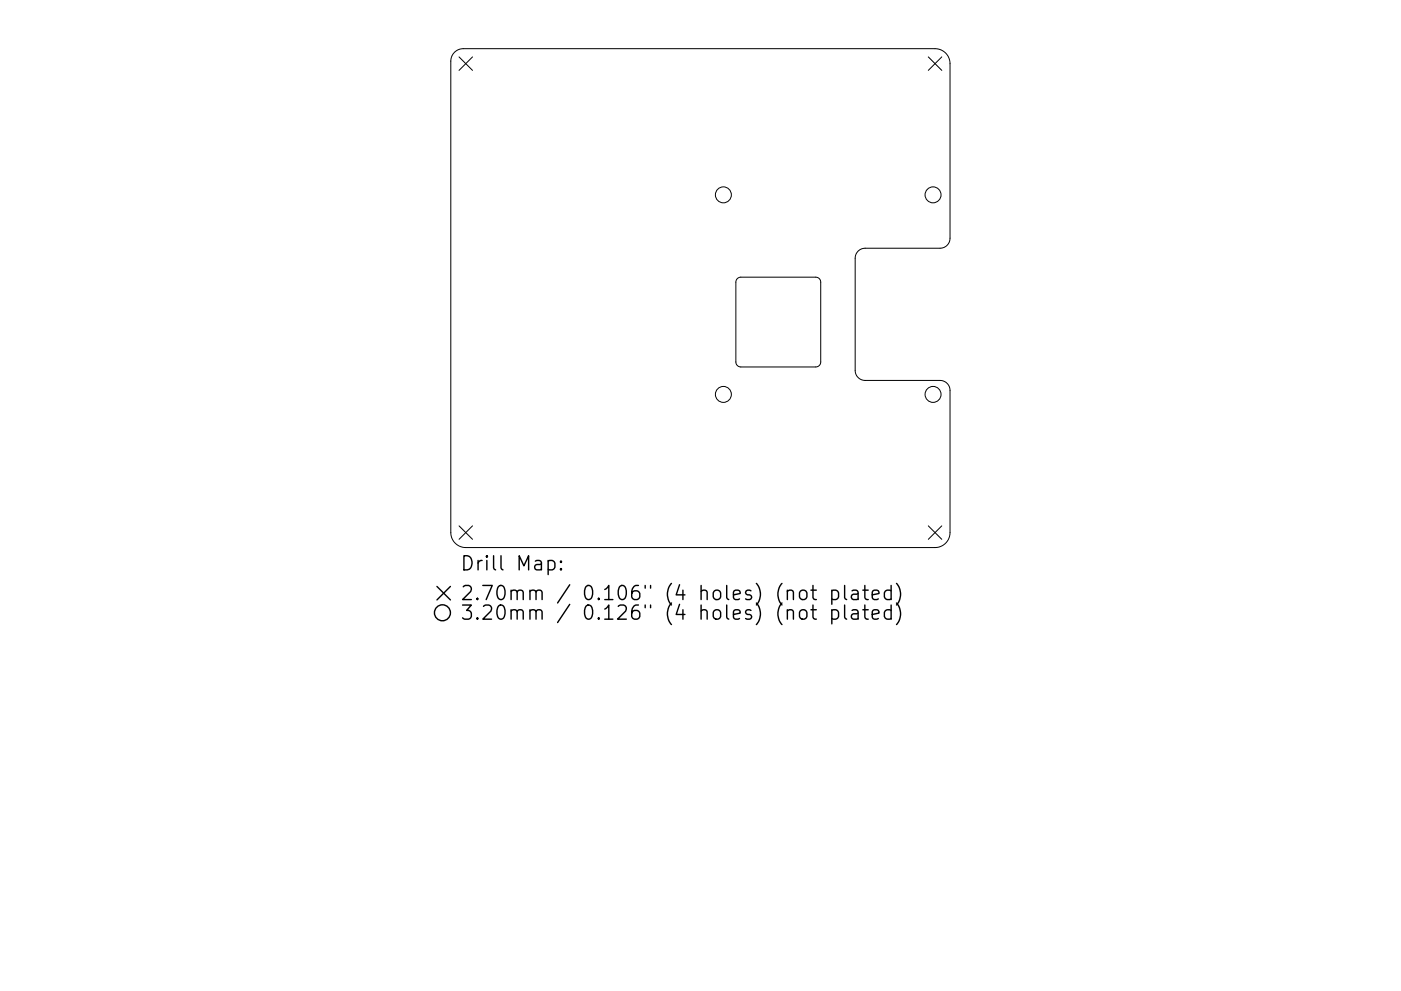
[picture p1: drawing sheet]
<svg xmlns="http://www.w3.org/2000/svg" width="297mm" height="210mm" viewBox="0 0 297 210" stroke-linecap="round" stroke-linejoin="round" font-family="sans-serif">
<defs><g id="words">
<g font-size="4.2">
<text x="97.5" y="121.1">Drill Map:</text>
<text x="97.5" y="127.4">2.70mm / 0.106&quot; (4 holes) (not plated)</text>
<text x="97.5" y="131.5">3.20mm / 0.126&quot; (4 holes) (not plated)</text>
</g>
</g></defs>
<g fill="none" stroke="#000" stroke-width=".21">
<path d="M96.4 11.1a2.65 2.65 0 0 1 1.8-.8h100a3.2 3.2 0 0 1 3.2 3.2v37a2.12 2.12 0 0 1-2.1 2.2h-15.9a2.12 2.12 0 0 0-2.1 2.1v23.8a2.12 2.12 0 0 0 2.1 2.1h15.9a2.12 2.12 0 0 1 2.1 2.1v30.2a3.2 3.2 0 0 1-3.2 3.2h-99.4a3.2 3.2 0 0 1-3.2-3.2v-100a2.65 2.65 0 0 1 .8-1.9zM97.3 12.1l2.9 2.8M100.2 12.1l-2.9 2.8M196.8 12.1l2.9 2.8M199.7 12.1l-2.9 2.8M156.3 59.1l.8-.3h15.9a1.06 1.06 0 0 1 1 1.1v16.9a1.06 1.06 0 0 1-1 1.1h-15.9a1.06 1.06 0 0 1-1.1-1.1v-16.9zM97.3 111.6l2.9 2.8M100.2 111.6l-2.9 2.8M196.8 111.6l2.9 2.8M199.7 111.6l-2.9 2.8"/>
<circle cx="153.4" cy="41.3" r="1.69"/>
<circle cx="197.8" cy="41.3" r="1.69"/>
<circle cx="153.4" cy="83.7" r="1.69"/>
<circle cx="197.8" cy="83.7" r="1.69"/>
</g>
<g fill="none" stroke="#000" stroke-width=".3">
<path d="M116.2 119.1l.9-.2 .5 .6v.8l-.2 .5-.3 .1-.9-.1M118.9 119.1l.2 .1-.2 .1-.1-.1 .1-.1v.2M92.6 124.4l2.9 2.9M95.5 124.4l-2.9 2.9M118.9 120.6l.2 .2-.2 .1-.1-.1 .1-.2v.3M169.6 125.5a.81 .81 0 0 1 .9-.3 .81 .81 0 0 1 .6 .6v.8a.81 .81 0 0 1-.8 .6 .81 .81 0 0 1-.8-.6v-.8zM169.6 129.7a.81 .81 0 0 1 .9-.3 .81 .81 0 0 1 .6 .5v.9a.81 .81 0 0 1-.8 .6 .81 .81 0 0 1-.8-.6v-.9zM171.9 125.2h1.2M171.9 129.4h1.2M172.4 124.2v2.6l.1 .3 .6 .1M172.4 128.4v2.5l.1 .3 .6 .2M176.4 125.4l.8-.2 .6 .6v.8l-.3 .5-.3 .1-.8-.1"/>
<path d="M176.4 129.5l.8-.1 .6 .5v.9l-.3 .4-.3 .2-.8-.2M176.4 125.2v3M176.4 129.4v3M179.1 124.2v2.6l.4 .4M179.1 128.4v2.5l.4 .5M180.6 125.4l.3-.2 .9 .2 .1 .2v1.6M180.6 129.5l.3-.1 .9 .1 .1 .3v1.6M181.9 125.9l-1 .2a.59 .59 0 0 0-.4 .5 .59 .59 0 0 0 .4 .6l1-.1M181.9 130.1l-1 .1a.59 .59 0 0 0-.4 .6 .59 .59 0 0 0 .4 .6l1-.2M182.9 125.2h1.2M182.9 129.4h1.2M183.4 124.2v2.6l.1 .3 .6 .1"/>
<path d="M183.4 128.4v2.5l.1 .3 .6 .2M184.9 126.2l1.5-.3-.2-.5-.8-.2-.5 .4v1.2l.2 .3 .3 .1 .8-.1M184.9 130.4l1.5-.3-.2-.6-.8-.1-.5 .4v1.1l.2 .3 .3 .2 .8-.2M188.9 125.4l-.8-.2-.6 .6v.8l.3 .5 .3 .1 .8-.1M188.9 129.5l-.8-.1-.6 .5v.9l.3 .4 .3 .2 .8-.2M188.9 124.2v3M188.9 128.4v3M190.1 123.8a3.4 3.4 0 0 1 0 4.6M190.1 127.9a3.4 3.4 0 0 1 0 4.6"/>
<circle cx="93.8" cy="130" r="1.69"/>
</g>
<use href="#words"/>
</svg>
